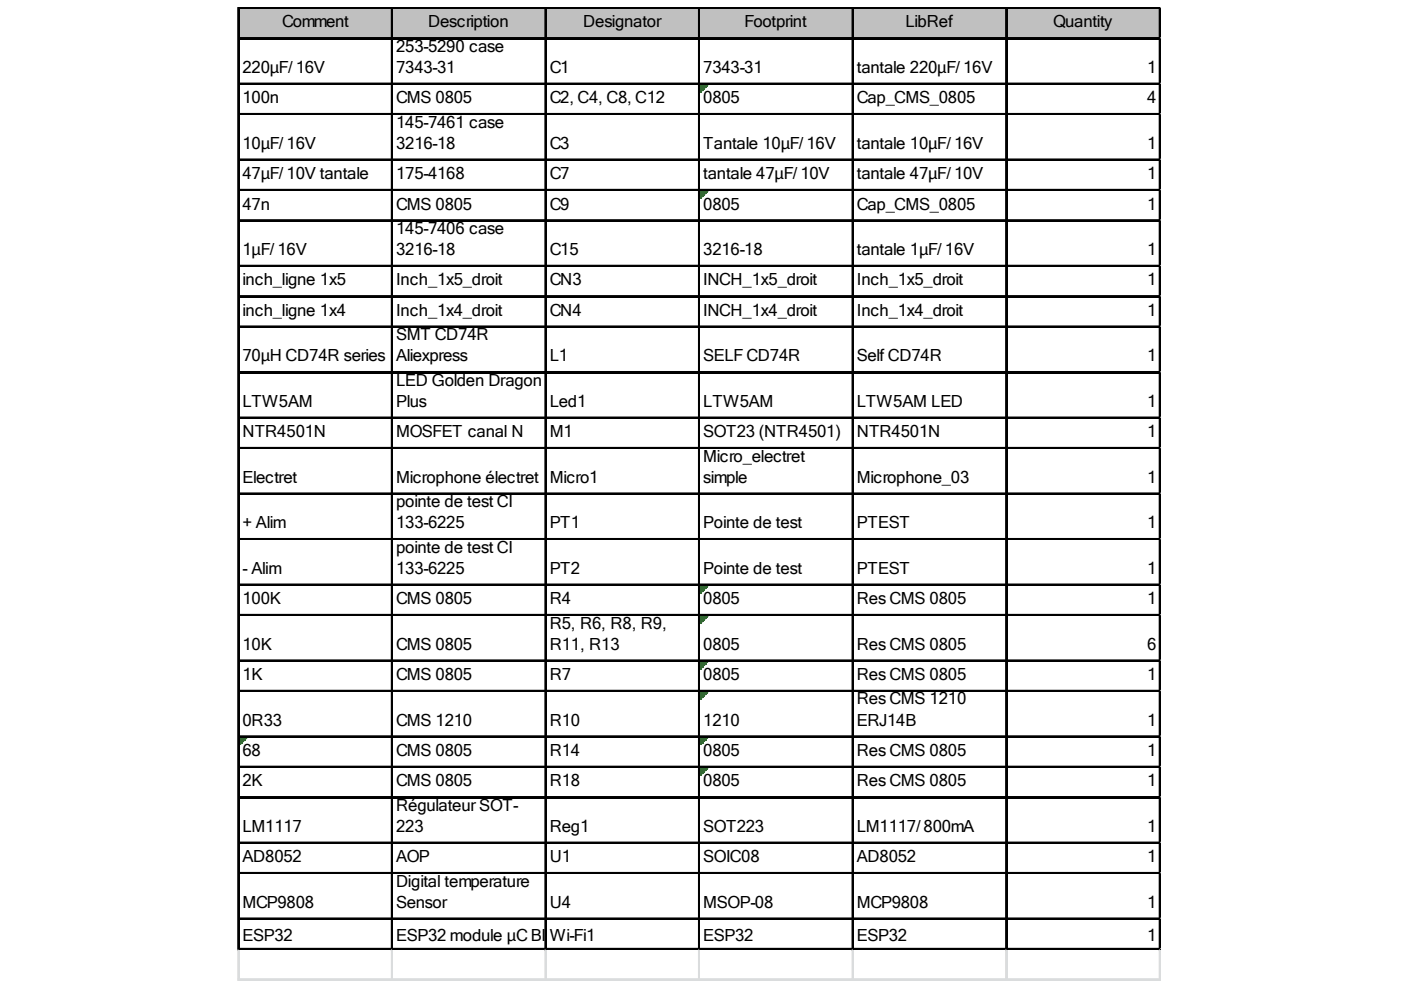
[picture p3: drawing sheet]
<svg xmlns="http://www.w3.org/2000/svg" width="297mm" height="210mm" viewBox="0 0 297 210" stroke-linecap="round" stroke-linejoin="round" font-family="sans-serif">
<defs><g id="words">
<g font-size="3.5">
<text x="59.8" y="5.8">Comment</text>
<text x="90.8" y="5.8">Description</text>
<text x="123.6" y="5.8">Designator</text>
<text x="157.8" y="5.8">Footprint</text>
<text x="192" y="5.8">LibRef</text>
<text x="223.3" y="5.8">Quantity</text>
<text x="84" y="11">253-5290 case</text>
<text x="51.4" y="15.5">220µF/ 16V</text>
<text x="84" y="15.5">7343-31</text>
<text x="116.5" y="15.5">C1</text>
<text x="149.1" y="15.5">7343-31</text>
<text x="181.7" y="15.5">tantale 220µF/ 16V</text>
<text x="243.2" y="15.5">1</text>
<text x="51.4" y="21.9">100n</text>
<text x="84" y="21.9">CMS 0805</text>
<text x="116.5" y="21.9">C2, C4, C8, C12</text>
<text x="149.1" y="21.9">0805</text>
<text x="181.7" y="21.9">Cap_CMS_0805</text>
<text x="243.2" y="21.9">4</text>
<text x="84" y="27">145-7461 case</text>
<text x="51.4" y="31.6">10µF/ 16V</text>
<text x="84" y="31.6">3216-18</text>
<text x="116.5" y="31.6">C3</text>
<text x="149.1" y="31.6">Tantale 10µF/ 16V</text>
<text x="181.7" y="31.6">tantale 10µF/ 16V</text>
<text x="243.2" y="31.6">1</text>
<text x="51.4" y="38">47µF/ 10V tantale</text>
<text x="84" y="38">175-4168</text>
<text x="116.5" y="38">C7</text>
<text x="149.1" y="38">tantale 47µF/ 10V</text>
<text x="181.7" y="38">tantale 47µF/ 10V</text>
<text x="243.2" y="38">1</text>
<text x="51.4" y="44.4">47n</text>
<text x="84" y="44.4">CMS 0805</text>
<text x="116.5" y="44.4">C9</text>
<text x="149.1" y="44.4">0805</text>
<text x="181.7" y="44.4">Cap_CMS_0805</text>
<text x="243.2" y="44.4">1</text>
<text x="84" y="49.6">145-7406 case</text>
<text x="51.4" y="54.1">1µF/ 16V</text>
<text x="84" y="54.1">3216-18</text>
<text x="116.5" y="54.1">C15</text>
<text x="149.1" y="54.1">3216-18</text>
<text x="181.7" y="54.1">tantale 1µF/ 16V</text>
<text x="243.2" y="54.1">1</text>
<text x="51.4" y="60.5">inch_ligne 1x5</text>
<text x="84" y="60.5">Inch_1x5_droit</text>
<text x="116.5" y="60.5">CN3</text>
<text x="149.1" y="60.5">INCH_1x5_droit</text>
<text x="181.7" y="60.5">Inch_1x5_droit</text>
<text x="243.2" y="60.5">1</text>
<text x="51.4" y="67">inch_ligne 1x4</text>
<text x="84" y="67">Inch_1x4_droit</text>
<text x="116.5" y="67">CN4</text>
<text x="149.1" y="67">INCH_1x4_droit</text>
<text x="181.7" y="67">Inch_1x4_droit</text>
<text x="243.2" y="67">1</text>
<text x="51.4" y="76.6">70µH CD74R series</text>
<text x="84" y="72.1">SMT CD74R</text>
<text x="84" y="76.6">Aliexpress</text>
<text x="116.5" y="76.6">L1</text>
<text x="149.1" y="76.6">SELFCD74R</text>
<text x="181.7" y="76.6">Self CD74R</text>
<text x="243.2" y="76.6">1</text>
<text x="84" y="81.8">LED Golden Dragon</text>
<text x="51.4" y="86.3">LTW5AM</text>
<text x="84" y="86.3">Plus</text>
<text x="116.5" y="86.3">Led1</text>
<text x="149.1" y="86.3">LTW5AM</text>
<text x="181.7" y="86.3">LTW5AM LED</text>
<text x="243.2" y="86.3">1</text>
<text x="51.4" y="92.7">NTR4501N</text>
<text x="84" y="92.7">MOSFET canal N</text>
<text x="116.5" y="92.7">M1</text>
<text x="149.1" y="92.7">SOT23 (NTR4501)</text>
<text x="181.7" y="92.7">NTR4501N</text>
<text x="243.2" y="92.7">1</text>
<text x="149.1" y="97.9">Micro_electret</text>
<text x="51.4" y="102.4">Electret</text>
<text x="84" y="102.4">Microphone électret</text>
<text x="84" y="107.5">pointe de test CI</text>
<text x="116.5" y="102.4">Micro1</text>
<text x="149.1" y="102.4">simple</text>
<text x="181.7" y="102.4">Microphone_03</text>
<text x="243.2" y="102.4">1</text>
<text x="51.4" y="112">+ Alim</text>
<text x="84" y="112">133-6225</text>
<text x="116.5" y="112">PT1</text>
<text x="149.1" y="112">Pointe de test</text>
<text x="181.7" y="112">PTEST</text>
<text x="243.2" y="112">1</text>
<text x="84" y="117.2">pointe de test CI</text>
<text x="51.4" y="121.7">- Alim</text>
<text x="84" y="121.7">133-6225</text>
<text x="116.5" y="121.7">PT2</text>
<text x="149.1" y="121.7">Pointe de test</text>
<text x="181.7" y="121.7">PTEST</text>
<text x="243.2" y="121.7">1</text>
<text x="51.4" y="128.1">100K</text>
<text x="84" y="128.1">CMS 0805</text>
<text x="116.5" y="128.1">R4</text>
<text x="149.1" y="128.1">0805</text>
<text x="181.7" y="128.1">Res CMS 0805</text>
<text x="243.2" y="128.1">1</text>
<text x="51.4" y="137.8">10K</text>
<text x="84" y="137.8">CMS 0805</text>
<text x="116.5" y="133.3">R5, R6, R8, R9,</text>
<text x="116.5" y="137.8">R11, R13</text>
<text x="149.1" y="137.8">0805</text>
<text x="181.7" y="137.8">Res CMS 0805</text>
<text x="243.2" y="137.8">6</text>
<text x="51.4" y="144.2">1K</text>
<text x="84" y="144.2">CMS 0805</text>
<text x="116.5" y="144.2">R7</text>
<text x="149.1" y="144.2">0805</text>
<text x="181.7" y="144.2">Res CMS 0805</text>
<text x="181.7" y="149.3">Res CMS 1210</text>
<text x="243.2" y="144.2">1</text>
<text x="51.4" y="153.9">0R33</text>
<text x="84" y="153.9">CMS 1210</text>
<text x="116.5" y="153.9">R10</text>
<text x="149.1" y="153.9">1210</text>
<text x="181.7" y="153.9">ERJ14B</text>
<text x="243.2" y="153.9">1</text>
<text x="51.4" y="160.3">68</text>
<text x="84" y="160.3">CMS 0805</text>
<text x="116.5" y="160.3">R14</text>
<text x="149.1" y="160.3">0805</text>
<text x="181.7" y="160.3">Res CMS 0805</text>
<text x="243.2" y="160.3">1</text>
<text x="51.4" y="166.7">2K</text>
<text x="84" y="166.7">CMS 0805</text>
<text x="116.5" y="166.7">R18</text>
<text x="149.1" y="166.7">0805</text>
<text x="181.7" y="166.7">Res CMS 0805</text>
<text x="243.2" y="166.7">1</text>
<text x="84" y="171.9">Régulateur SOT-</text>
<text x="51.4" y="176.4">LM1117</text>
<text x="84" y="176.4">223</text>
<text x="116.5" y="176.4">Reg1</text>
<text x="149.1" y="176.4">SOT223</text>
<text x="181.7" y="176.4">LM1117/ 800mA</text>
<text x="243.2" y="176.4">1</text>
<text x="51.4" y="182.8">AD8052</text>
<text x="84" y="182.8">AOP</text>
<text x="116.5" y="182.8">U1</text>
<text x="149.1" y="182.8">SOIC08</text>
<text x="181.7" y="182.8">AD8052</text>
<text x="243.2" y="182.8">1</text>
<text x="84" y="188">Digital temperature</text>
<text x="51.4" y="192.5">MCP9808</text>
<text x="84" y="192.5">Sensor</text>
<text x="116.5" y="192.5">U4</text>
<text x="149.1" y="192.5">MSOP-08</text>
<text x="181.7" y="192.5">MCP9808</text>
<text x="243.2" y="192.5">1</text>
<text x="51.4" y="199.6">ESP32</text>
<text x="84" y="199.6">ESP32 module µCBluWi-Fi1</text>
<text x="117.5" y="199.6">etooth Wi-Fi</text>
<text x="149.1" y="199.6">ESP32</text>
<text x="181.7" y="199.6">ESP32</text>
<text x="243.2" y="199.6">1</text>
</g>
</g></defs>
<path d="M50.7 1.8h195.4v6.5h-195.4z" fill="#c0c0c0"/>
<path d="M148.5 18h1.6" fill="none" stroke="#008000" stroke-width=".32"/>
<path d="M148.5 18h1.6v.3h-1.6z" fill="#008000"/>
<path d="M148.5 18.3h1.3" fill="none" stroke="#008000" stroke-width=".32"/>
<path d="M148.5 18.3h1.3v.3h-1.3z" fill="#008000"/>
<path d="M148.5 18.6h.9" fill="none" stroke="#008000" stroke-width=".32"/>
<path d="M148.5 18.6h.9v.4h-.9z" fill="#008000"/>
<path d="M148.5 19h.6" fill="none" stroke="#008000" stroke-width=".32"/>
<path d="M148.5 19h.6v.3h-.6z" fill="#008000"/>
<path d="M148.5 19.3h.3" fill="none" stroke="#008000" stroke-width=".32"/>
<path d="M148.5 19.3h.3v.3h-.3z" fill="#008000"/>
<path d="M148.5 40.5h1.6" fill="none" stroke="#008000" stroke-width=".32"/>
<path d="M148.5 40.5h1.6v.3h-1.6z" fill="#008000"/>
<path d="M148.5 40.8h1.3" fill="none" stroke="#008000" stroke-width=".32"/>
<path d="M148.5 40.8h1.3v.4h-1.3z" fill="#008000"/>
<path d="M148.5 41.2h.9" fill="none" stroke="#008000" stroke-width=".32"/>
<path d="M148.5 41.2h.9v.3h-.9z" fill="#008000"/>
<path d="M148.5 41.5h.6" fill="none" stroke="#008000" stroke-width=".32"/>
<path d="M148.5 41.5h.6v.3h-.6z" fill="#008000"/>
<path d="M148.5 41.8h.3" fill="none" stroke="#008000" stroke-width=".32"/>
<path d="M148.5 41.8h.3v.3h-.3z" fill="#008000"/>
<path d="M148.5 124.2h1.6" fill="none" stroke="#008000" stroke-width=".32"/>
<path d="M148.5 124.2h1.6v.3h-1.6z" fill="#008000"/>
<path d="M148.5 124.5h1.3" fill="none" stroke="#008000" stroke-width=".32"/>
<path d="M148.5 124.5h1.3v.3h-1.3z" fill="#008000"/>
<path d="M148.5 124.8h.9" fill="none" stroke="#008000" stroke-width=".32"/>
<path d="M148.5 124.8h.9v.4h-.9z" fill="#008000"/>
<path d="M148.5 125.2h.6" fill="none" stroke="#008000" stroke-width=".32"/>
<path d="M148.5 125.2h.6v.3h-.6z" fill="#008000"/>
<path d="M148.5 125.5h.3" fill="none" stroke="#008000" stroke-width=".32"/>
<path d="M148.5 125.5h.3v.3h-.3z" fill="#008000"/>
<path d="M148.5 130.6h1.6" fill="none" stroke="#008000" stroke-width=".32"/>
<path d="M148.5 130.6h1.6v.4h-1.6z" fill="#008000"/>
<path d="M148.5 131h1.3" fill="none" stroke="#008000" stroke-width=".32"/>
<path d="M148.5 131h1.3v.3h-1.3z" fill="#008000"/>
<path d="M148.5 131.3h.9" fill="none" stroke="#008000" stroke-width=".32"/>
<path d="M148.5 131.3h.9v.3h-.9z" fill="#008000"/>
<path d="M148.5 131.6h.6" fill="none" stroke="#008000" stroke-width=".32"/>
<path d="M148.5 131.6h.6v.3h-.6z" fill="#008000"/>
<path d="M148.5 131.9h.3" fill="none" stroke="#008000" stroke-width=".32"/>
<path d="M148.5 131.9h.3v.3h-.3z" fill="#008000"/>
<path d="M148.5 140.3h1.6" fill="none" stroke="#008000" stroke-width=".32"/>
<path d="M148.5 140.3h1.6v.3h-1.6z" fill="#008000"/>
<path d="M148.5 140.6h1.3" fill="none" stroke="#008000" stroke-width=".32"/>
<path d="M148.5 140.6h1.3v.3h-1.3z" fill="#008000"/>
<path d="M148.5 140.9h.9" fill="none" stroke="#008000" stroke-width=".32"/>
<path d="M148.5 140.9h.9v.4h-.9z" fill="#008000"/>
<path d="M148.5 141.3h.6" fill="none" stroke="#008000" stroke-width=".32"/>
<path d="M148.5 141.3h.6v.3h-.6z" fill="#008000"/>
<path d="M148.5 141.6h.3" fill="none" stroke="#008000" stroke-width=".32"/>
<path d="M148.5 141.6h.3v.3h-.3z" fill="#008000"/>
<path d="M148.5 146.7h1.6" fill="none" stroke="#008000" stroke-width=".32"/>
<path d="M148.5 146.7h1.6v.4h-1.6z" fill="#008000"/>
<path d="M148.5 147.1h1.3" fill="none" stroke="#008000" stroke-width=".32"/>
<path d="M148.5 147.1h1.3v.3h-1.3z" fill="#008000"/>
<path d="M148.5 147.4h.9" fill="none" stroke="#008000" stroke-width=".32"/>
<path d="M148.5 147.4h.9v.3h-.9z" fill="#008000"/>
<path d="M148.5 147.7h.6" fill="none" stroke="#008000" stroke-width=".32"/>
<path d="M148.5 147.7h.6v.3h-.6z" fill="#008000"/>
<path d="M148.5 148h.3" fill="none" stroke="#008000" stroke-width=".32"/>
<path d="M148.5 148h.3v.3h-.3z" fill="#008000"/>
<path d="M50.8 156.4h1.6" fill="none" stroke="#008000" stroke-width=".32"/>
<path d="M50.8 156.4h1.6v.3h-1.6z" fill="#008000"/>
<path d="M50.8 156.7h1.3" fill="none" stroke="#008000" stroke-width=".32"/>
<path d="M50.8 156.7h1.3v.3h-1.3z" fill="#008000"/>
<path d="M50.8 157h.9" fill="none" stroke="#008000" stroke-width=".32"/>
<path d="M50.8 157h.9v.4h-.9z" fill="#008000"/>
<path d="M50.8 157.4h.6" fill="none" stroke="#008000" stroke-width=".32"/>
<path d="M50.8 157.4h.6v.3h-.6z" fill="#008000"/>
<path d="M50.8 157.7h.3" fill="none" stroke="#008000" stroke-width=".32"/>
<path d="M50.8 157.7h.3v.3h-.3z" fill="#008000"/>
<path d="M148.5 156.4h1.6" fill="none" stroke="#008000" stroke-width=".32"/>
<path d="M148.5 156.4h1.6v.3h-1.6z" fill="#008000"/>
<path d="M148.5 156.7h1.3" fill="none" stroke="#008000" stroke-width=".32"/>
<path d="M148.5 156.7h1.3v.3h-1.3z" fill="#008000"/>
<path d="M148.5 157h.9" fill="none" stroke="#008000" stroke-width=".32"/>
<path d="M148.5 157h.9v.4h-.9z" fill="#008000"/>
<path d="M148.5 157.4h.6" fill="none" stroke="#008000" stroke-width=".32"/>
<path d="M148.5 157.4h.6v.3h-.6z" fill="#008000"/>
<path d="M148.5 157.7h.3" fill="none" stroke="#008000" stroke-width=".32"/>
<path d="M148.5 157.7h.3v.3h-.3z" fill="#008000"/>
<path d="M148.5 162.8h1.6" fill="none" stroke="#008000" stroke-width=".32"/>
<path d="M148.5 162.8h1.6v.3h-1.6z" fill="#008000"/>
<path d="M148.5 163.1h1.3" fill="none" stroke="#008000" stroke-width=".32"/>
<path d="M148.5 163.1h1.3v.4h-1.3z" fill="#008000"/>
<path d="M148.5 163.5h.9" fill="none" stroke="#008000" stroke-width=".32"/>
<path d="M148.5 163.5h.9v.3h-.9z" fill="#008000"/>
<path d="M148.5 163.8h.6" fill="none" stroke="#008000" stroke-width=".32"/>
<path d="M148.5 163.8h.6v.3h-.6z" fill="#008000"/>
<path d="M148.5 164.1h.3" fill="none" stroke="#008000" stroke-width=".32"/>
<path d="M148.5 164.1h.3v.3h-.3z" fill="#008000"/>
<g fill="none" stroke="#000" stroke-width=".32">
<path d="M50.5 1.6v199.8M50.6 1.6v199.8M50.8 1.6h195.3M50.8 1.7h195.3M50.8 8h195.3M50.8 8.2h195.3M50.8 17.7h195.3M50.8 17.8h195.3M83 1.9v199.5M83.2 1.9v199.5M115.6 1.9v199.5M115.7 1.9v199.5"/>
<path d="M148.1 1.9v199.5M148.3 1.9v199.5M180.7 1.9v199.5M180.9 1.9v199.5M213.3 1.9v199.5M213.4 1.9v199.5M245.8 1.9v199.5M246 1.9v199.5M50.8 24.1h195.3M50.8 24.3h195.3M50.8 33.8h195.3M50.8 33.9h195.3"/>
<path d="M50.8 40.2h195.3M50.8 40.4h195.3M50.8 46.6h195.3M50.8 46.8h195.3M50.8 56.3h195.3M50.8 56.5h195.3M50.8 62.7h195.3M50.8 62.9h195.3M50.8 69.2h195.3M50.8 69.3h195.3M50.8 78.8h195.3M50.8 79h195.3"/>
<path d="M50.8 88.5h195.3M50.8 88.6h195.3M50.8 94.9h195.3M50.8 95.1h195.3M50.8 104.6h195.3M50.8 104.7h195.3M50.8 114.2h195.3M50.8 114.4h195.3M50.8 123.9h195.3M50.8 124h195.3M50.8 130.3h195.3M50.8 130.5h195.3"/>
<path d="M50.8 140h195.3M50.8 140.1h195.3M50.8 146.4h195.3M50.8 146.6h195.3M50.8 156.1h195.3M50.8 156.2h195.3M50.8 162.5h195.3M50.8 162.7h195.3M50.8 168.9h195.3M50.8 169.1h195.3M50.8 178.6h195.3M50.8 178.8h195.3"/>
<path d="M50.8 185h195.3M50.8 185.2h195.3M50.8 194.7h195.3M50.8 194.8h195.3M50.8 201.1h195.3M50.8 201.3h195.3"/>
</g>
<g fill="none" stroke="#dadcdd" stroke-width=".32">
<path d="M246.1 1.6h.1M50.5 201.4v6.5M50.6 201.4v6.5M83 201.4v6.5M83.2 201.4v6.5M115.6 201.4v6.5M115.7 201.4v6.5M148.1 201.4v6.5M148.3 201.4v6.5M180.7 201.4v6.5M180.9 201.4v6.5M213.3 201.4v6.5"/>
<path d="M213.4 201.4v6.5M245.8 201.4v6.5M246 201.4v6.5"/>
</g>
<path d="M246.1 1.6l.1 .3z" fill="#dadcdd"/>
<path d="M246.1 8h.1" fill="none" stroke="#dadcdd" stroke-width=".32"/>
<path d="M246.1 8l.1 .3z" fill="#dadcdd"/>
<path d="M246.1 17.7h.1" fill="none" stroke="#dadcdd" stroke-width=".32"/>
<path d="M246.1 17.7l.1 .3z" fill="#dadcdd"/>
<path d="M246.1 24.1h.1" fill="none" stroke="#dadcdd" stroke-width=".32"/>
<path d="M246.1 24.1l.1 .3z" fill="#dadcdd"/>
<path d="M246.1 33.8h.1" fill="none" stroke="#dadcdd" stroke-width=".32"/>
<path d="M246.1 33.8l.1 .3z" fill="#dadcdd"/>
<path d="M246.1 40.2h.1" fill="none" stroke="#dadcdd" stroke-width=".32"/>
<path d="M246.1 40.2l.1 .3z" fill="#dadcdd"/>
<path d="M246.1 46.6h.1" fill="none" stroke="#dadcdd" stroke-width=".32"/>
<path d="M246.1 46.6l.1 .4z" fill="#dadcdd"/>
<path d="M246.1 56.3h.1" fill="none" stroke="#dadcdd" stroke-width=".32"/>
<path d="M246.1 56.3l.1 .3z" fill="#dadcdd"/>
<path d="M246.1 62.7h.1" fill="none" stroke="#dadcdd" stroke-width=".32"/>
<path d="M246.1 62.7l.1 .3z" fill="#dadcdd"/>
<path d="M246.1 69.2h.1" fill="none" stroke="#dadcdd" stroke-width=".32"/>
<path d="M246.1 69.2l.1 .3z" fill="#dadcdd"/>
<path d="M246.1 78.8h.1" fill="none" stroke="#dadcdd" stroke-width=".32"/>
<path d="M246.1 78.8l.1 .3z" fill="#dadcdd"/>
<path d="M246.1 88.5h.1" fill="none" stroke="#dadcdd" stroke-width=".32"/>
<path d="M246.1 88.5l.1 .3z" fill="#dadcdd"/>
<path d="M246.1 94.9h.1" fill="none" stroke="#dadcdd" stroke-width=".32"/>
<path d="M246.1 94.9l.1 .3z" fill="#dadcdd"/>
<path d="M246.1 104.6h.1" fill="none" stroke="#dadcdd" stroke-width=".32"/>
<path d="M246.1 104.6l.1 .3z" fill="#dadcdd"/>
<path d="M246.1 114.2h.1" fill="none" stroke="#dadcdd" stroke-width=".32"/>
<path d="M246.1 114.2l.1 .3z" fill="#dadcdd"/>
<path d="M246.1 123.9h.1" fill="none" stroke="#dadcdd" stroke-width=".32"/>
<path d="M246.1 123.9l.1 .3z" fill="#dadcdd"/>
<path d="M246.1 130.3h.1" fill="none" stroke="#dadcdd" stroke-width=".32"/>
<path d="M246.1 130.3l.1 .3z" fill="#dadcdd"/>
<path d="M246.1 140h.1" fill="none" stroke="#dadcdd" stroke-width=".32"/>
<path d="M246.1 140l.1 .3z" fill="#dadcdd"/>
<path d="M246.1 146.4h.1" fill="none" stroke="#dadcdd" stroke-width=".32"/>
<path d="M246.1 146.4l.1 .3z" fill="#dadcdd"/>
<path d="M246.1 156.1h.1" fill="none" stroke="#dadcdd" stroke-width=".32"/>
<path d="M246.1 156.1l.1 .3z" fill="#dadcdd"/>
<path d="M246.1 162.5h.1" fill="none" stroke="#dadcdd" stroke-width=".32"/>
<path d="M246.1 162.5l.1 .3z" fill="#dadcdd"/>
<path d="M246.1 168.9h.1" fill="none" stroke="#dadcdd" stroke-width=".32"/>
<path d="M246.1 168.9l.1 .4z" fill="#dadcdd"/>
<path d="M246.1 178.6h.1" fill="none" stroke="#dadcdd" stroke-width=".32"/>
<path d="M246.1 178.6l.1 .3z" fill="#dadcdd"/>
<path d="M246.1 185h.1" fill="none" stroke="#dadcdd" stroke-width=".32"/>
<path d="M246.1 185l.1 .4z" fill="#dadcdd"/>
<path d="M246.1 194.7h.1" fill="none" stroke="#dadcdd" stroke-width=".32"/>
<path d="M246.1 194.7l.1 .3z" fill="#dadcdd"/>
<path d="M246.1 201.1h.1" fill="none" stroke="#dadcdd" stroke-width=".32"/>
<path d="M246.1 201.1l.1 .3z" fill="#dadcdd"/>
<path d="M50.5 207.6h195.7M50.5 207.7h195.7" fill="none" stroke="#dadcdd" stroke-width=".32"/>
<use href="#words"/>
</svg>
